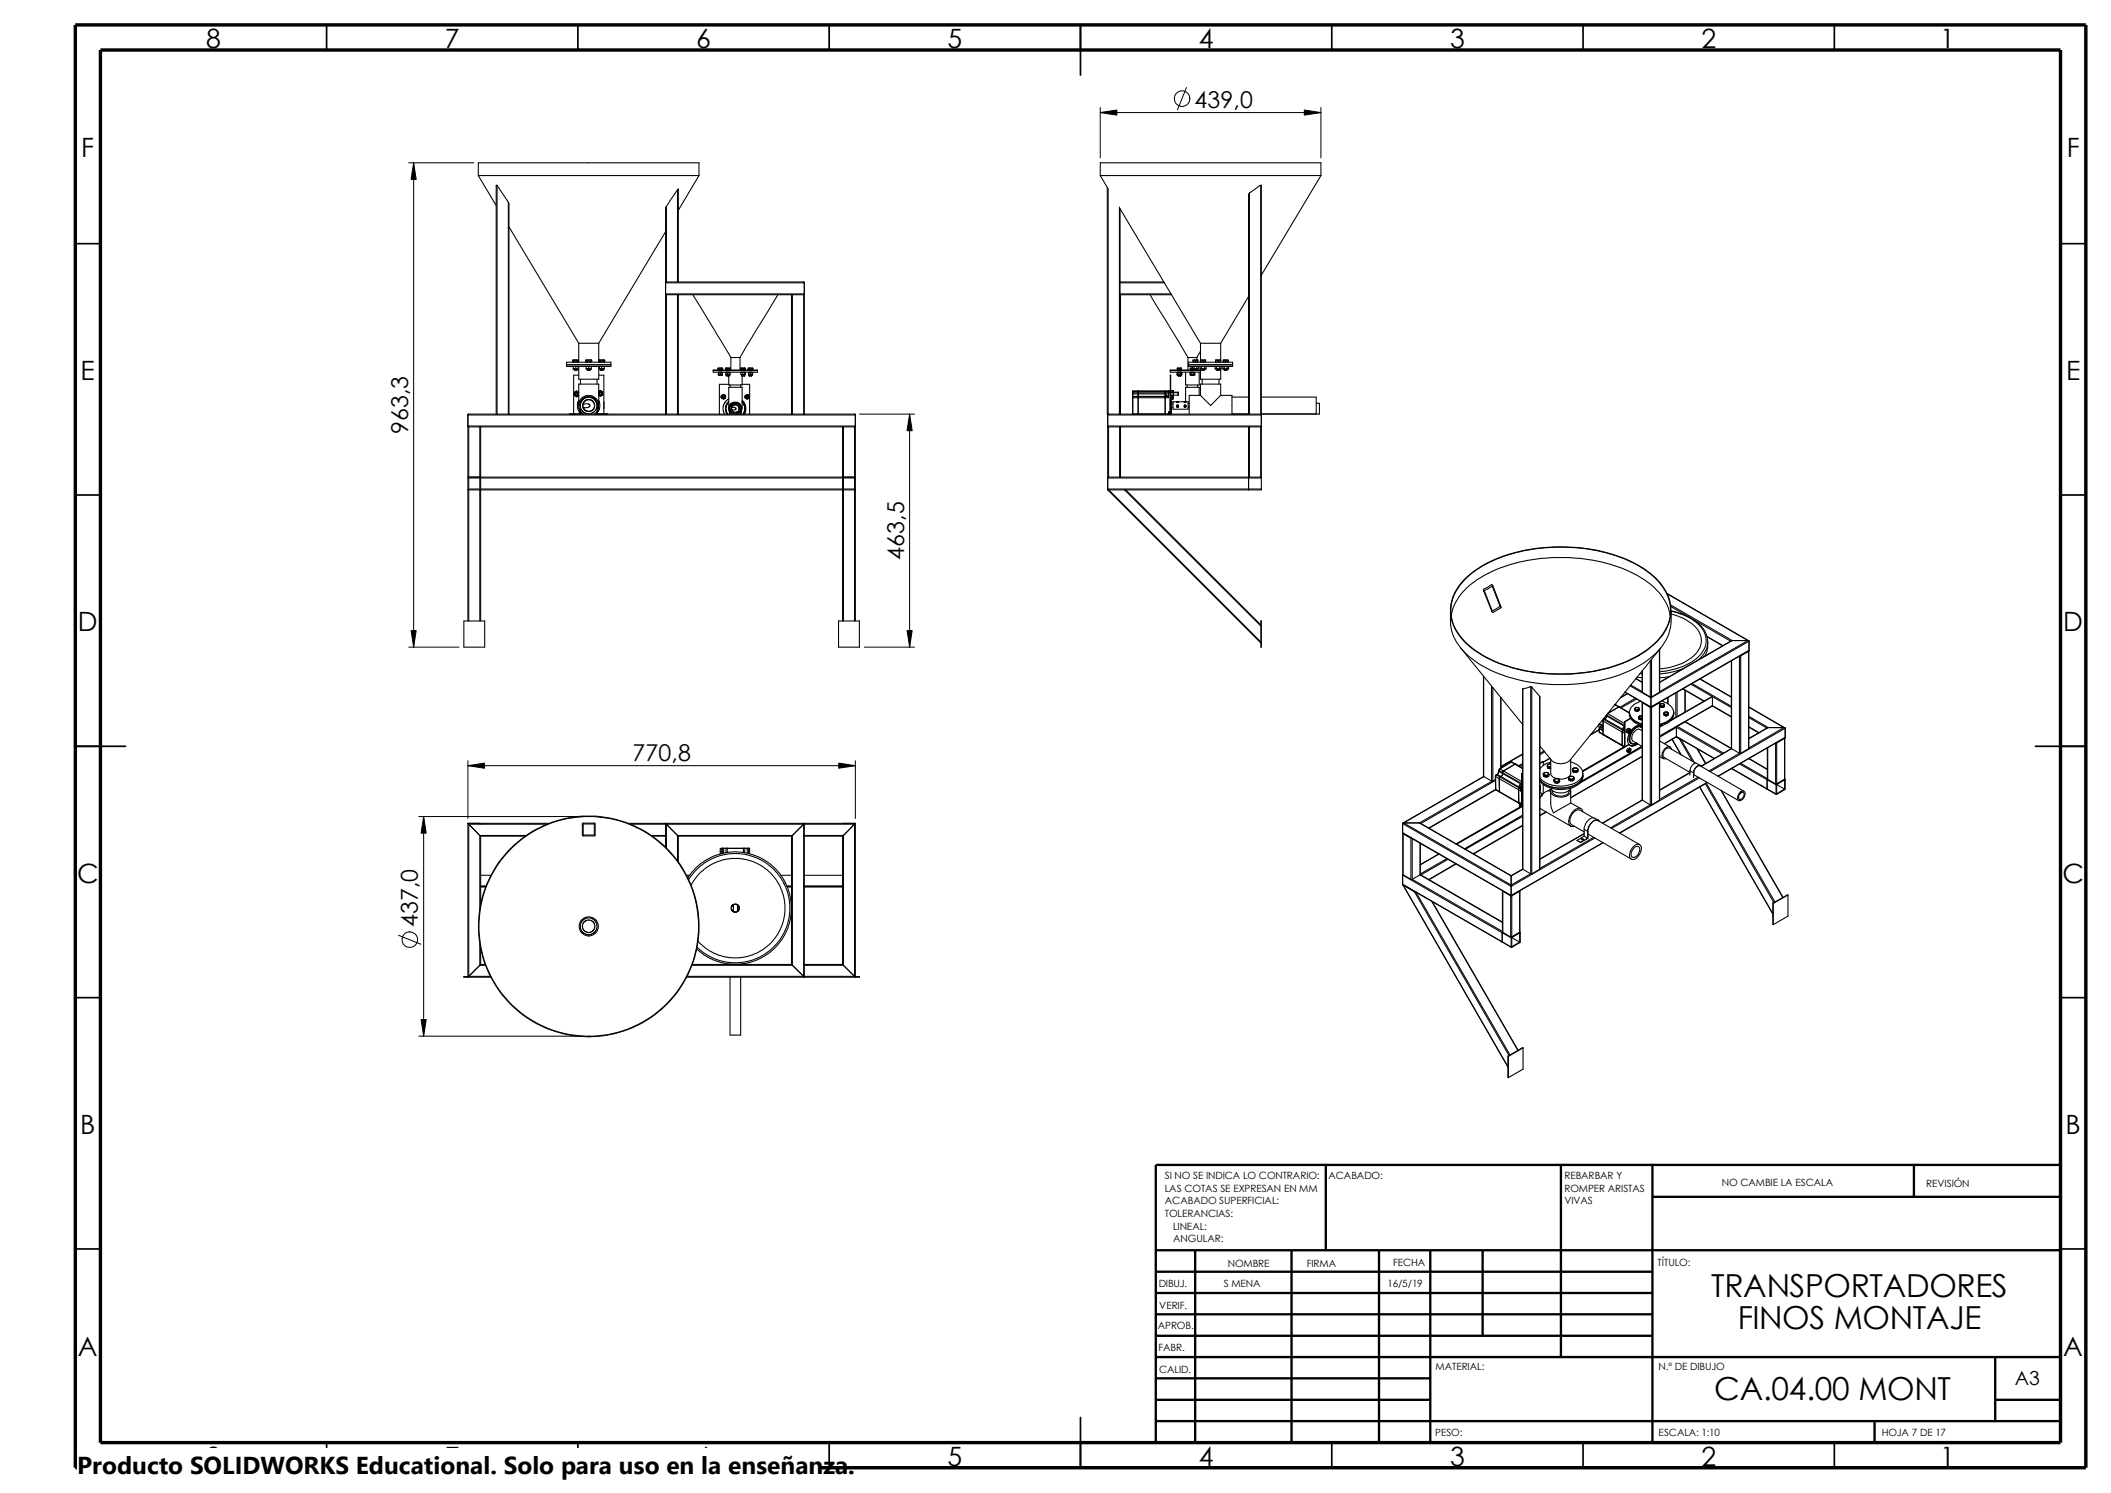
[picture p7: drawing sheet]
<svg xmlns="http://www.w3.org/2000/svg" width="420mm" height="297mm" viewBox="0 0 420 297" stroke-linecap="round" stroke-linejoin="round" font-family="sans-serif">
<defs><g id="words">
<g font-size="6.3">
<text x="340.4" y="258">TRANSPORTADORES</text>
<text x="345.7" y="264.4">FINOS MONTAJE</text>
<text x="341.1" y="278.5">CA.04.00 MONT</text>
</g>
<g font-size="5.3">
<text x="41" y="9.6">8</text>
<text x="88.5" y="9.6">7</text>
<text x="138.5" y="9.6">6</text>
<text x="188.5" y="9.6">5</text>
<text x="238.5" y="9.6">4</text>
<text x="288.5" y="9.6">3</text>
<text x="338.5" y="9.6">2</text>
<text x="386" y="9.6">1</text>
<text x="16.2" y="31.3">F</text>
<text x="411.2" y="31.3">F</text>
<text x="16" y="75.6">E</text>
<text x="411.1" y="75.6">E</text>
<text x="15.5" y="125.6">D</text>
<text x="410.5" y="125.6">D</text>
<text x="15.3" y="175.6">C</text>
<text x="410.3" y="175.6">C</text>
<text x="16" y="225.6">B</text>
<text x="411" y="225.6">B</text>
<text x="15.5" y="269.8">A</text>
<text x="410.5" y="269.8">A</text>
<text x="41" y="291.5">8</text>
<text x="88.5" y="291.5">7</text>
<text x="138.5" y="291.5">6</text>
<text x="188.5" y="291.5">5</text>
<text x="238.5" y="291.5">4</text>
<text x="288.5" y="291.5">3</text>
<text x="338.5" y="291.5">2</text>
<text x="386" y="291.5">1</text>
</g>
<text font-size="4.9" x="15.4" y="293.2">Producto SOLIDWORKS Educational. Solo para uso en la enseñanza.</text>
<g font-size="4.6">
<text x="237.7" y="21.4">439,0</text>
<text x="81.2" y="86.4" transform="rotate(-90 81.2 86.4)">963,3</text>
<text x="179.9" y="111.3" transform="rotate(-90 179.9 111.3)">463,5</text>
<text x="125.9" y="151.4">770,8</text>
<text x="83.1" y="184.4" transform="rotate(-90 83.1 184.4)">437,0</text>
</g>
<text font-size="3.9" x="400.9" y="275.5">A3</text>
<g font-size="2">
<text x="231.8" y="234.6">SI NO SE INDICA LO CONTRARIO:</text>
<text x="231.8" y="237.1">LAS COTAS SE EXPRESAN EN MM</text>
<text x="231.8" y="239.6">ACABADO SUPERFICIAL:</text>
<text x="264.3" y="234.6">ACABADO:</text>
<text x="311.3" y="237">ROMPER ARISTAS</text>
<text x="311.3" y="239.5">VIVAS</text>
<text x="311.3" y="234.5">REBARBAR Y</text>
<text x="342.6" y="236">NO CAMBIE LA ESCALA</text>
<text x="383.3" y="236.2">REVISIÓN</text>
<text x="231.8" y="242.1">TOLERANCIAS:</text>
<text x="233.4" y="244.6">LINEAL:</text>
<text x="233.4" y="247.1">ANGULAR:</text>
<text x="260" y="252">FIRMA</text>
<text x="277.2" y="251.9">FECHA</text>
<text x="329.8" y="251.9">TÍTULO:</text>
<text x="230.5" y="256.1">DIBUJ.</text>
<text x="243.5" y="256.1">S MENA</text>
<text x="244.3" y="252">NOMBRE</text>
<text x="276.1" y="255.9">16/5/19</text>
<text x="230.7" y="260.4">VERIF.</text>
<text x="230.4" y="264.5">APROB.</text>
<text x="230.5" y="268.8">FABR.</text>
<text x="230.6" y="273.2">CALID.</text>
<text x="285.6" y="272.5">MATERIAL:</text>
<text x="330" y="272.5">N.º DE DIBUJO</text>
<text x="285.6" y="285.6">PESO:</text>
<text x="330" y="285.6">ESCALA: 1:10</text>
<text x="374.4" y="285.6">HOJA 7 DE 17</text>
</g>
</g></defs>
<g fill="none" stroke="#000" stroke-width=".34">
<path d="M65 5v4.9M115 5v4.9M165 5v4.9M215 5v9.9M265 5v4.9M315 5v4.9M365 5v4.9M15 48.5h5M410 48.5h5M15 98.5h5M410 98.5h5M15 148.5h10"/>
<path d="M405 148.5h10M15 198.5h5M410 198.5h5M15 248.5h5M410 248.5h5M65 287v5M115 287v5M165 287v5M215 282v10M265 287v5M315 287v5M365 287v5"/>
</g>
<g fill="none" stroke="#000" stroke-width=".47">
<path d="M263.8 231.7v17M310.6 231.7v38.3M328.8 231.7v55.3M328.8 238.1h81.2M380.8 231.7v6.4M410 231.7h-180v55.3M230 248.7h180M230 257.2h98.8M230 253h98.8M237.8 248.7v38.3M257 248.7v38.3M274.4 248.7v38.3"/>
<path d="M284.6 248.7v38.3M295 248.7v17M230 265.7h98.8M230 261.5h98.8M230 278.5h54.6M230 274.2h54.6M230 270h180M397 278.5h13M397 270v12.7M230 282.7h180M373 282.7v4.3"/>
</g>
<path d="M15 5h400v287h-400zM20 9.9h390v277.1h-390z" fill="none" stroke="#000" stroke-width=".68" stroke-linecap="butt"/>
<g fill="none" stroke="#000" stroke-width=".21">
<path d="M95.2 34.9h43.9M95.2 34.9v-2.5h43.9v2.5M95.2 34.9l3.5 6M98.9 36.9h-.2v45.5M98.9 36.9h.1M98.9 36.9v45.5M98.9 36.9l2.2 3.3M134.8 37.8l.2-.2v18.5M134.8 37.8l-2.2 3.3M134.8 37.8v18.3M139.1 34.9l-4.1 6.9M218.9 34.9v-2.5h43.9v2.5"/>
<path d="M218.9 34.9h43.9M218.9 34.9l1.4 2.4M220.3 37.3v45.1h.2v-44.9M248.6 38.4l-.2 .4v43.6M248.6 38.4v44M250.8 36.9l-2.2 1.5M250.8 36.9h.2M250.8 36.9v45.5M251 36.9v45.5M251 36.9h.1M262.8 34.9l-11.8 19.8M101.1 40.2l.2 .3v41.9"/>
<path d="M101.1 40.2v42.2M101.3 45.1l13.8 23.2M132.4 58.5l.2 .1M132.4 56.3h27.6M132.4 58.5h27.6M132.4 56.3v2.2M132.4 46.1l-13.3 22.2M132.6 58.6h-.2v23.8M132.6 56.1l-.2 .2M132.6 41.1l-.2 .3v14.7h.2M132.6 58.6h2.2M132.6 56.1h2.2"/>
<path d="M132.6 41.1v15M132.6 58.6v23.8M134.8 58.6h.2M134.8 56.1h.2M134.8 58.6v23.8M135 56.1h24.9l.1 .2M135 58.6h22.5M135 58.6v23.8M137.9 58.6l7.5 12.5M154.8 58.6l-7.6 12.5M157.5 58.6h.1M157.5 58.6v23.8"/>
<path d="M157.6 58.6h2.3M157.6 58.6v23.8M159.9 58.6h.1v23.8M159.9 58.6v23.8M160 58.5l-.1 .1M160 56.3v2.2M222.7 41.2v41.2M222.8 58.6h.1M222.8 41.5l16 26.8M222.8 56.3h8.8M222.8 58.5h10.2M222.8 56.1h8.8"/>
<path d="M222.8 41.5v40.9M222.9 58.6h10.2M222.9 58.6v23.8M228.8 58.6l7.5 12.5M248.4 59l-5.5 9.3M112.7 72.6h8.8zM112.7 72.1h8.8v.8h-8.8zM114 71.7v.3h1.1v-.3M114 72.9h.6M114 73.4h.3M114 72.9h.1M114 72v.1"/>
<path d="M114 72.9v.5M114.1 71.6l.2 .1M114.1 71.6h.5M114.1 71.6l-.1 .1M114.2 78.4v.3l.3 .1M114.2 78.4l.3 .4M114.3 73.6h.6M114.3 71.7v.3M114.3 73.4v.2M114.3 73.4h.5M114.5 77.9a.24 .24 0 0 1 .2-.1 .24 .24 0 0 1 .3 .1M114.5 77.9h.5"/>
<path d="M114.5 78.8l.2 .2 .3-.2M114.5 78.8h.5M114.5 77.9l-.3 .2v.3M114.5 77.9l-.3 .5M114.6 72.9h.4M114.6 73.4h.2M114.6 73.4h-.3M114.6 71.6l-.3 .1M114.6 71.6l.2 .1M114.6 71.6h.4M114.6 72.9v.5M114.8 71.7v.3"/>
<path d="M114.9 73.4v.2M115 77.9l.1 .1zM115 71.6l.1 .1M115 71.6l-.2 .1M115 73.4h-.2M115 72.9h.1M115 71.6h.1M115 72v.1M115 72.9v.5M115.1 79.7l-.2 .6v.7l.5 1.1M115.1 78.7l-.1 .1M115.1 68.3h4"/>
<path d="M115.1 72.9v2.5h4v-2.5M115.1 74.6h-1v7.7M115.1 68.3v3.8M115.5 75.4v1M116.5 71.7v.3h1.2v-.3M116.6 72.9h.5M116.6 73.4h.3M116.6 72.9h.1M116.6 72v.1M116.6 72.9v.5M116.7 71.6l.1 .1M116.7 71.6h.4"/>
<path d="M116.7 71.6l-.2 .1M116.8 73.6h.6M116.8 71.7v.3M116.8 73.4v.2M116.9 73.4h.5M117.1 72.9h.5M117.1 73.4h-.2M117.1 73.4h.3M117.1 71.6h.5M117.1 71.6l.3 .1M117.1 71.6l-.3 .1M117.1 72.9v.5"/>
<path d="M117.4 71.7v.3M117.4 73.4v.2M117.6 71.6l.1 .1M117.6 71.6l-.2 .1M117.6 73.4h-.2M117.6 72.9h.1M117.6 72v.1M117.6 72.9v.5M117.8 79.7h.1M118.8 75.4v1M119.1 79.7l.2 .6v.7l-.4 1.1M119.1 78.2l.1-.2 .3-.1 .3 .4"/>
<path d="M119.1 77.9l.3-.2 .3 .2M119.2 78.7h.1M119.1 74.6h1v7.7M119.1 68.3v3.8M119.2 77.8l.5 .1M119.2 78.7a.24 .24 0 0 0 .2 .2 .24 .24 0 0 0 .3-.2M119.3 72.9h.4M119.3 73.4h.2M119.3 72.9h.1M119.3 71.6h.1M119.3 71.6l-.1 .4h1.1v-.3M119.3 72v.1"/>
<path d="M119.3 72.9v.5M119.3 71.6l.2 .1M119.3 71.6h.4M119.4 73.6h.6M119.4 73.4v.2M119.5 73.4h.5M119.5 71.7v.3M119.6 78.7h-.4M119.7 77.9l.2 .1v.3M119.7 77.8l.2 .5M119.7 78.3v.1a.29 .29 0 0 1-.3 .2 .29 .29 0 0 1-.3-.3M119.7 72.9h.5"/>
<path d="M119.7 73.4h-.2M119.7 73.4h.3M119.7 71.6l-.2 .1M119.7 71.6l.3 .1M119.7 71.6h.5M119.7 72.9v.5M119.9 78.3l-.2 .4M119.9 78.3v.3l-.2 .1M120 71.7v.3M120 73.4v.2M120.2 71.6l.1 .1M120.2 71.6l-.2 .1"/>
<path d="M120.2 73.4h-.2M120.2 72.9h.1M120.2 72v.1M120.2 72.9v.5M141.9 73.6h8.8v.4h-8.8zM141.9 73.7h8.8zM142.8 73.3v.2h1v-.2M142.9 74.5l.2 .1M142.9 73.5v.1M143 73.2v.1M143 73.2h.3M143 73.2l-.2 .1"/>
<path d="M143 73.2l-.1 .1M143 74h.1M143 74.1h.1M143 74h.6M143 74v.1M143 73.3v.2M143.1 74.6h.4M143.1 74.1l-.2 .1M143.1 74.1h.4M143.1 74.1h-.2v.5h.2M143.1 74.6h.1M143.1 74.1l.2 .1"/>
<path d="M143.3 73.2l.2 .1M143.3 73.2h.3M143.3 74.5l.2 .1M143.3 74.2v.3M143.3 73.2l-.3 .1M143.3 74.5l-.2 .1M143.5 74.1l-.2 .1M143.5 74.6h.2M143.5 74.1h.2M143.5 74.6h.1M143.5 73.3v.2M143.5 78.8v.3"/>
<path d="M143.6 79l.2 .3M143.6 79.2l.2 .1M143.6 79v.2M143.6 78.7v.3M143.6 78.7l-.2 .2 .2 .3M143.6 74h.1M143.6 74.1h.1M143.6 73.2l.2 .1M143.6 74v.1M143.6 73.2l-.1 .1M143.7 78.6l-.1 .4M143.7 73.5v.1"/>
<path d="M143.7 74.1v.5M143.8 79.2l.3 .1M143.8 78.6l.2-.1 .1 .1M143.8 79.3l.2 .1 .1-.1M143.8 73.3h.1M143.8 78.6l-.2 .1M144.1 78.6h-.3M144.1 78.6l.3 .4M144.1 78.6l.3 .1v.3M144.4 79l-.3 .3M144.4 79v.2l-.3 .1M144.4 73.3v.2h.9"/>
<path d="M144.4 74.5l.2 .1M144.4 73.5v.1M144.4 73.2l.2 .1M144.4 73.2h.4M144.4 73.2v.1M144.5 74h.1M144.5 74.1h.1M144.5 74h.6M144.5 74v.1M144.6 74.8h.5M144.6 73.3v.2M144.6 74.6v.2"/>
<path d="M144.6 74.1l-.2 .1M144.6 74.6h.4M144.6 74.1h.4M144.6 74.1h-.2v.5h.2M144.6 74.1l.2 .1M144.8 74.5l.2 .1M144.8 73.2l.2 .1M144.8 73.2h.4M144.8 74.5l-.2 .1M144.8 74.2v.3M144.8 73.2l-.2 .1M144.9 79.9l-.5 1.1v.6l.3 .8-.3-.7v-.8l.3-.6 .3-.3"/>
<path d="M144.9 79.9l-.3 .4-.2 .7v.8l.3 .6M145 74.1l-.2 .1M145 74.6h.2M145 74.1h.2M145 79.4l-.7 .6-.4 .8-.1 .7 .3 .9M145 74.8v1.8h2.7v-1.8M145 76.5h-1.9v5.9M145 73.3v.2M145.1 74.6v.2M145.1 74h.1M145.1 74.1h.1M145.1 74v.1"/>
<path d="M145.2 73.2l.1 .1M145.2 73.2h.1M145.2 73.2l-.2 .1M145.2 73.5v.1M145.2 74.1v.5M145.2 76.6v.4M145.3 73.3v.2M145.4 71.1h1.8M145.4 71.1v2.5M147.2 71.1v2.5M147.4 73.3v.2h.9M147.4 76.6v.4"/>
<path d="M147.4 74.5h.2M147.4 73.2h.1M147.4 73.5v.1M147.4 73.2v.1M147.4 73.2l.2 .1M147.4 73.2h.4M147.6 74.5h.4M147.6 74.8h.4M147.6 74.8h.5M147.6 73.3v.2M147.6 74.5v.3M147.7 80l.4 .6 .1 .7-.2-.8z"/>
<path d="M147.7 79.9l.4 .7 .1 .7M147.7 79.6l.4 .6 .3 .7v.8l-.3 .7M147.7 76.5h1.4v5.9M147.8 74.1h-.4v.4h.2M147.8 74.5h.2M147.8 74.1h.4M147.8 73.2l.2 .1M147.8 73.2h.4M147.8 74.5h-.2M147.8 74.1v.4M147.8 73.2l-.2 .1M148 74.5h.2z"/>
<path d="M148 74.8h.1M148 73.3v.2M148.1 74.6l.1-.1zM148.1 74.8h.1M148.1 74.8h-.1M148.1 74.5v.3M148.2 73.2l.1 .1M148.2 73.2h.1M148.2 73.2l-.2 .1M148.2 74v.1M148.2 73.5v.1M148.2 74v.6"/>
<path d="M148.3 79l.2 .3M148.3 79.2l.2 .1M148.3 79v.2M148.3 78.7v.3M148.3 78.7v.5M148.3 73.3h.1M148.3 73.3v.2M148.5 78.6l.2-.1 .2 .1M148.5 78.6h.4M148.5 79.3h.4M148.5 78.6l-.2 .4M148.5 79.3l.2 .1 .2-.1"/>
<path d="M148.5 78.6l-.2 .1M148.8 78.6l.3 .4M148.9 78.6l.2 .4M148.9 74.5l.2 .1M148.9 73.5v.1M149 73.2l.1 .1M149 73.2h.3M149 73.2l-.2 .1v.2h1v-.2M149 73.2l-.1 .1M149 74h.1M149 74.1h.1M149 74h.6"/>
<path d="M149 74v.1M149.1 79l-.3 .2M149.1 79l-.2 .3M149.1 74.8h.5M149.1 73.3v.2M149.1 74.6v.2M149.1 74.1l-.2 .1M149.1 74.6h.4M149.1 74.1h.4M149.1 74.1h-.2v.5h.2M149.1 74.1l.2 .1M149.3 74.5l.2 .1"/>
<path d="M149.3 73.2l.2 .1M149.3 73.2h.3M149.3 74.5l-.2 .1M149.3 74.2v.3M149.3 73.2l-.2 .1M149.5 74.1l-.2 .1M149.5 74.1l.2 .1M149.5 74.6h.2M149.5 74.1h.2M149.5 73.3v.2M149.6 74.6v.2M149.6 74h.1"/>
<path d="M149.6 74.1h.1M149.6 74v.1M149.6 73.2l.2 .1M149.6 73.2l-.1 .1M149.7 74.5l-.2 .1M149.7 74.5v.1M149.7 74.2v.3M149.7 74.1v.1M149.7 73.5v.1M149.7 74.1v.5M149.8 73.3h.1M225.3 78.9v.2"/>
<path d="M225.3 79.1h.1M225.3 78.4h.1M225.3 78.4v.5M225.3 78.1h.1M225.3 77.9v.2M225.3 78.1v.3M225.3 79.1v3.2M225.4 77.9h7.4M225.4 77.8l7.4 .1M225.4 78.9h-.1M225.4 78.9v.2M225.4 78.4v.5"/>
<path d="M225.4 77.9v.2M225.4 77.9h-.1M225.4 77.8l-.1 .1M225.4 78.4h6.5M225.4 78.1h6.5M225.4 77.8v.1M225.4 78.1v.3M225.4 79.1v3.3M225.4 79.1h7.1M226.4 77.8v4.6M231.8 77.8v4.6M232 77.9v.9"/>
<path d="M232 78.8h.4M232 77.9h.5M232.5 78.1h.1M232.4 77.9v.2M232.4 79l.1 .1M232.5 77.8h.1M232.4 78.1l.1 1M232.4 78.9h-7.1M232.5 77.9v.2M232.5 77.9h-.1M232.5 78.1h.3M232.8 77.9h.1"/>
<path d="M232.8 78.1h.1M232.8 77.9v.2M232.8 78.1v3.8M232.8 73.7h6zM232.9 78.9l.1 .1M232.9 77.9h.1M233 78.9v3.5M233 77.7l-.1 .2M233 78.7v.3M233 78.1v.6M233 78.7h.4M233 79h.4"/>
<path d="M233 77.7h.4M233 79v3.4M233 79.2h.3M233 79.4h.3M233.3 79.2l.1 .1M233.4 79l-.1 .2M233.4 79v.3M233.4 79.3l-.1 .1M233.4 80h-.4v.3h.4M233.4 77.7v.2M233.4 78.7v.1M233.4 79.9h3v1.5h-3z"/>
<path d="M233.4 79v.2M233.4 77.8v.1M233.4 77.9v.5M233.4 78.4v.3M233.4 77.9v-.1h-.4v.3M233.4 78.4v.4M233.4 78.8v.1M233.4 77.9h.1M233.4 78.6h1M233.4 78.1h1M233.4 78.9v.1M233.4 78.8v.2"/>
<path d="M234.1 79.9h.4zM234.1 80h.2M234.2 74.5l.1 .1M234.2 74.1h.1M234.2 73.3v.3M234.2 73.5h.9M234.3 74.6h.3M234.3 74.1l.1 .1M234.3 74.1h.3M234.3 74.1l-.1 .4M234.3 79.9v.1M234.3 74.1h.1"/>
<path d="M234.3 74h.1M234.3 74h.6M234.3 74v.1M234.4 78v.1M234.4 78.1v.3M234.4 78.4v.2M234.4 73.2l.2 .1M234.4 73.2h.4M234.4 73.2l-.2 .1M234.4 74.8h.4M234.4 74.8h.5M234.4 78l-1.4 .1"/>
<path d="M234.4 78.1h.1M234.4 74.2v.6M234.4 79.9l-.1 .1M234.4 78.6h.1M234.6 74.1l-.2 .1M234.6 74.1h.3M234.6 74.6h.3M234.6 74.1l.2 .1M234.6 73.3v.2M234.8 74.5l.1 .1M234.8 73.2l-.2 .1M234.8 73.2h.2"/>
<path d="M234.8 74.5l-.2 .1M234.8 74.2v.3M234.9 74.8h-.1M234.9 74.6v.2M234.9 74.8h.1M234.9 74h.1M234.9 74.1h.1M234.9 74.1l-.1 .1M234.9 74.6h.1M234.9 74v.1M234.9 74.1l.2 .1M235 74.6h.1"/>
<path d="M235 74.1h.1M235 74.1l.1 .1M235 73.2v.4M235.1 74.5l-.1 .1M235.1 74.5l-.2 .1M235.1 74.2v.3M235.6 79.9h.4M235.6 80h.4M235.6 79.9h.1M235.6 79.9l.1 .1M235.7 80h.1M235.7 79.9v.1"/>
<path d="M235.8 80h.1M235.8 79.9v.1M235.9 74v2.6h2.7v-2.6M236.2 76.6v.4M236.3 71.1h1.8M236.3 71.1v2.5M236.5 72.6h8.7zM236.5 72.1h8.7v.8h-8.7zM236.8 74.5l.1 .1M236.8 74.1h.1M236.8 73.3v.2h.8M236.9 73.5v.1"/>
<path d="M236.9 74.1l.1 .1M236.9 74.1h.3M236.9 74.6h.3M236.9 74.1l-.1 .1v.3M236.9 74h.1M236.9 74.1h.1M236.9 74h.6M236.9 74v.1M237 74.5l.2 .1M237 74.5l-.1 .1M237 74.2v.3M237 73.2l.2 .1"/>
<path d="M237 73.2l-.2 .1M237.1 74.6h.4M237.2 74.1l-.2 .1M237.2 74.6h.4M237.2 74.1h.4M237.2 73.3v.2M237.2 74.1l.2 .1M237.3 72.9h.3M237.3 73.4h.1M237.3 72.9v.5M237.4 72.9h-.1M237.4 71.7v.4"/>
<path d="M237.4 72h.9M237.4 73.4h.5M237.4 74.5l.2 .1M237.4 74.5l-.2 .1M237.4 74.2v.3M237.5 74h.1M237.5 74.1h.1M237.5 74v.1M237.6 74.1l-.2 .1M237.6 74.1h.1v.4M237.6 72.9h.5M237.6 73.6h.6"/>
<path d="M237.6 73.6h-4.8v.4h6M237.6 72.9v.7M237.6 74.1l.1 .1M237.6 71.6l.3 .1M237.6 71.6h.5M237.6 71.6l-.2 .1M237.7 74.5l-.1 .1M237.7 74.5h.1M237.9 73.4h.4M237.9 71.7v.3M238.1 73.4h-.2M238.1 72.9h.3"/>
<path d="M238.1 71.6l.2 .1M238.1 73.6h.7M238.1 71.1v.5M238.1 72.9v.5M238.1 73.4h.2M238.1 71.6l-.2 .1M238.2 73.4v.2M238.3 76.6v.4M238.3 72.9h.1M238.3 71.7v.4M238.4 73.4h-.1M238.4 72.9v.5"/>
<path d="M238.6 78.7v-1.7h-2.7v2.9M238.8 72.9h.3M238.8 73.4h.1M238.8 72.9v.5M238.8 69.8l-.7 1.3M238.8 71.6h.3zM238.8 78.7l2.1 2 2-2M238.8 78.7v-2.3h4.1v2.3M238.8 78.7h-2.2v3.7M238.8 68.3h4.1M238.8 73.4v2h4.1v-2M238.8 68.3v3.8"/>
<path d="M238.8 72h1.1M238.9 72.9h-.1M238.9 73.4h.5M239.1 72.9h.5M239.1 73.6h.5M239.1 72.9v.7M239.1 71.6l.3 .1M239.1 71.6h.5M239.2 75.4v1M239.4 73.4h.4M239.4 71.7v.3M239.6 71.6l.3 .1"/>
<path d="M239.6 71.6l-.2 .1M239.6 72.9h.3M239.6 72.9v.7M239.9 72.9h.1M239.9 71.7v.4M239.9 73.4h-.1M239.9 72.9v.5M241.8 72.9h.3M241.8 73.4h.1M241.8 72.9v.5M241.9 72.9h-.1M241.9 71.7v.4"/>
<path d="M241.9 72h1M241.9 73.4h.5M242.1 72.9h.6M242.1 73.6h.6M242.1 72.9v.7M242.1 71.6l.3 .1M242.1 71.6h.5M242.1 71.6l-.2 .1M242.4 73.4h.4M242.4 71.7v.3M242.5 75.4v1M242.6 71.6l.3 .1z"/>
<path d="M242.6 71.6l-.2 .1M242.7 72.9h.3M242.7 72.9v.7M242.8 73.4h.1M242.9 78.7h2.2v3.7M242.9 72.9h.1M242.9 68.3v3.8M243 73.4h-.2M243 73.4h-.1M243 72.9v.5M243.3 72.9h.3M243.3 73.4h.1"/>
<path d="M243.3 72.9v.5M243.4 72.9h-.1M243.4 71.7v.4M243.4 72h.9M243.4 73.4h.4M243.5 73.6h.6M243.5 73.4v.2M243.6 73.4h-.2M243.6 73.4h.2M243.6 72.9h.5M243.6 71.6l.2 .1M243.6 71.6h.5"/>
<path d="M243.6 71.6l-.2 .1M243.6 72.9v.5M243.8 73.4h.5M243.8 71.7v.3M244.1 71.6l.2 .1M244.1 71.6l-.3 .1M244.1 72.9h.3M244.1 72.9v.7M244.3 72.9h.1M244.3 71.7v.4M244.4 73.4h-.1M244.4 72.9v.5"/>
<path d="M245.1 79h3.3M251 79h10.9v3.3h-10.9M93.1 84.8l.2 .1M93.1 84.8h77.1M93.1 82.5h77.1M93.1 82.5v2.3M93.3 82.4l-.2 .1M93.3 84.9h-.2v10h.2M93.3 94.9l-.2 .1v2.4l.2 .1M93.3 97.5h-.2v26M93.3 82.4h5.4M93.3 84.9h2.2"/>
<path d="M93.3 94.9h2.2M93.3 95.1h2.2v2.2h-2.2zM93.3 97.5h2.2M93.3 84.9v10M93.3 97.5v26M95.5 84.9h.1M95.5 94.9h.1M95.5 94.9l.1 .2M95.5 97.5h.1M95.5 84.9v10M95.5 97.5v26M95.6 97.3l-.1 .2"/>
<path d="M95.6 84.9h72M95.6 94.9h72M95.6 95.1h72M95.6 97.3h72M95.6 97.5h72M95.6 84.9v10M95.6 95.1v2.2M95.6 97.5v26M98.7 82.4h.2M98.9 82.4h2.2M101.1 82.4h.2M101.3 82.4h31.1"/>
<path d="M113.4 82.4l2-.1 .1-2.3 .6-.8 .7-.2h1l.8 .8 .3 .9v1.6l2 .1M115.1 80.7l.3 1M115.4 82.1l.3 .3M115.4 81.7l.7 .7M116 80.4a1.28 1.28 0 0 1 1.3 .1v.3l-.2 .2-1 .1zM116 80.4a1.14 1.14 0 0 1 1.8-.7 1.14 1.14 0 0 1 .1 1.9 1.14 1.14 0 0 1-1.8-.5M116.1 81.1l.1 .3M116.2 82l.5 .3h.8l.4-.2 .6-.5 .2-.5v-.8l-.1-.5-.5-.5-.6-.3h-.7l-.6 .3-.5 .4-.2 .6v.7l.2 .6 .5 .5M116.5 81.7l.5 .2 .5-.1 .7-.6 .1-.9-.6-.7-.9-.1-.8 .6v.9l.5 .7M118.8 80.6l-.2-.8-.6-.6-.8-.2-.9 .2-.5 .4-.3 .5-.1 2.3M118.8 82.1l-.2 .3M118.8 81.7l-.6 .7"/>
<path d="M118.8 80.6v1.8M119.1 80.7v-4.3h-4v4.3l.2-.9 .7-.8 .7-.3h1l.7 .5 .6 .8 .1 1.1-.3 .5M120.2 80l-.1 1.2M132.4 82.4h.2M132.6 82.4h2.2M134.8 82.4h.2M135 82.4h22.5M145 81.3l.1-.6 .4-.5 .5-.2h.6l.5 .2 .4 .5 .1 .9-.2 .4M145 81.3l.2 .7M145 81.3v-4.3h2.7v4.3M145.1 81.2l.1-.5 .5-.4 .3-.2 .7 .1 .5 .4 .2 .4v1.4M145.2 81.3l-.1 1.1"/>
<path d="M145.2 82.1l.3 .3M145.2 81.3v1.1M145.6 81.1a.75 .75 0 0 1 1.2-.3 .75 .75 0 0 1-.1 1.2 .75 .75 0 0 1-1.1-.5M146.2 82h.1M146.3 81.2l.2 .1-.2 .2h-.7M146.3 81.1h-.7v.4M146.6 82h-.4M146.6 82h-.1M146.7 82h-.1M146.7 82h.1M147 80.9l.1 .5M147.1 81.4h.1"/>
<path d="M147.4 82.1l-.3 .3M147.4 81.3v1.1M148.2 81.3l-.3 1.1M148.2 81.3l-.3 1M148.3 81.3l-.4 1.1M157.5 82.4h.1M157.6 82.4h2.3M159.9 82.4h.1M160 82.4h10M167.6 84.9h.2M167.6 94.9h.2M167.6 97.3l.2 .2"/>
<path d="M167.6 97.5h.2M167.6 84.9v10M167.6 95.1v2.2M167.6 97.5v26M167.8 94.9l-.2 .2M167.8 84.9h2.2M167.8 94.9h2.2M167.8 95.1h2.2v2.2h-2.2zM167.8 97.5h2.2M167.8 84.9v10M167.8 97.5v26M170 82.4l.2 .1"/>
<path d="M170 84.9h.2v10h-.2M170 94.9l.2 .2v2.2l-.2 .2M170 97.5h.2v26M170 84.9v10M170 97.5v26M170.2 84.8l-.2 .1M170.2 82.5v2.3M220.4 84.8l.2 .1M220.4 97.3l.2 .2M220.4 82.5v2.3M220.4 95.1v2.2M220.4 84.8h30.6"/>
<path d="M220.4 82.5h30.6M220.4 95.1h30.6M220.4 97.3h30.6M220.6 84.9h-.2v10h.2M220.6 94.9l-.2 .2M220.6 84.9h2.2M220.6 94.9h2.2M220.6 84.9v10M220.6 97.5h-.2l30.5 30.4M220.6 97.5h3.1M220.6 97.5l30.3 30.2M222.8 84.9h.1"/>
<path d="M222.8 94.9h.1M222.8 84.9v10M222.9 84.9v10M222.9 84.9h25.5M222.9 94.9h25.5M223.7 97.5h.3M223.7 97.5l27.2 27M224 97.5l26.9 26.8M225.3 82.3h7.2M225.3 82.3v.1M232.5 82.3h.1M232.5 82h.3"/>
<path d="M232.6 82.1h-.1M232.6 82.1h.1M232.6 82.1v.3M232.7 82.3h.1M232.7 82.3v.1M232.7 82.1v.1M232.7 82.1h.1M232.7 82.4h.1M232.7 82.2v.1M232.8 81.9v.1M232.8 82v.4M232.8 81.9h.1"/>
<path d="M232.8 82h.1M232.8 81.9h-.3v.5M232.8 82.4v-7.8l.1 7.8M233 81.6h.1M233.4 81h-.4v1.4M234.1 81h.3M234.1 80.8l.1-.2 .2 .2M234.1 80h.3M234.1 80.6h.3M234.1 80.8l.1-.1 .2 .1M234.1 80.8l.1 .1M234.2 80.9h.1"/>
<path d="M234.2 80.9h.2M234.4 80.9h.1M234.4 80.8v.1M235.6 80h.3M235.6 80.6h.3M235.6 81h.3M235.6 80.8a.17 .17 0 0 1 .2-.2 .17 .17 0 0 1 .2 .2M235.6 80.8l.1-.1 .2 .1M235.6 80.8l.1 .1M235.7 80.9h.1M235.8 80.9h.1M235.9 80.8l-.1 .1"/>
<path d="M236.4 80.3h.2M236.4 81.1h.2M245.1 82.3h3.3M248.4 84.9h.2M248.4 94.9h.2M248.4 94.9v2.6M248.4 84.9v10M248.6 84.9h2.2M248.6 84.9v10M248.6 94.9h2.2M250.8 82.4h-30.3l-.1 .1M250.8 82.4l.2 .1"/>
<path d="M250.8 84.9h.2v10M250.8 94.9h.2M250.8 82.4h.2M250.8 84.9v10M251 84.8l-.2 .1M251 94.9v.2M251 97.3v.2h-27M251 82.5v2.3M251 95.1v2.2M261.9 80.2h.6v2.2h-11.5M291.4 115.4a24.8 24.8 0 0 1 14.3-6.3 33.7 33.7 0 0 1 20.3 3.4 12 12 0 0 1 6.3 7.7 9.1 9.1 0 0 1-4 8.6 28.8 28.8 0 0 1-17.4 5.3 30 30 0 0 1-17.6-4.9 10 10 0 0 1-4.6-8 8.8 8.8 0 0 1 2.7-5.8zM291.5 115.1a25.7 25.7 0 0 1 15.4-6.1 32.4 32.4 0 0 1 19.9 3.9 11.4 11.4 0 0 1 5.6 7.4 8.9 8.9 0 0 1-3.6 8.1 25.8 25.8 0 0 1-14.3 5.5 33.9 33.9 0 0 1-19.4-3.4 12.2 12.2 0 0 1-6.4-7.6 8.4 8.4 0 0 1 2.8-7.8z"/>
<path d="M295.1 117.3v.1M295.2 117.6l1.6 4M295.2 117.6v-.4l1.6-.9 1.8 4.3v.3M295.2 117.6h.1M295.3 117.5l1.6-.9 1.5 4-1.5 .9zM296.9 116.6v.1M331.7 118.1l16.2 9.4M331.7 118.2l16.1 9.2M92.3 123.5h4.1v5.2h-4.1zM166.8 123.5h4.2v5.2h-4.2zM250.9 123.5l.1 5.2zM288.6 121.5v2a9.6 9.6 0 0 0 4.5 7.7 29.6 29.6 0 0 0 17.5 5 30.4 30.4 0 0 0 16.9-4.6 10.3 10.3 0 0 0 5-8.1v-2"/>
<path d="M288.8 122.5a10.7 10.7 0 0 1 5.7-7.5 32.6 32.6 0 0 1 20.8-3.8 25.3 25.3 0 0 1 13.9 5.8 9.4 9.4 0 0 1 3.1 5.5M290.6 128.9l12.3 15.2M295.1 134.5l.1 20M295.2 134.6v19.9M296.8 121.6l.2 .2M296.8 136.5v18.9M296.8 121.6h.1M297 136.8v18.6M297 121.8h.1M298.6 120.9l-1.6 .9M298.6 138.7v14.1M298.6 120.9h.1"/>
<path d="M298.6 138.8v14M298.6 120.8h.1M303 137v35.9M304.5 136.6l.3 .1M304.5 136.6l-1.5 .4M304.5 136.6v.1M304.5 136.7h.3M304.5 136.7v37.1M304.8 136.7v37.1M304.8 136.7h.1M304.8 136.7l1.5 1.8M306.3 138.5l.1 .1"/>
<path d="M306.3 138.5v34.4M323.3 137.7l5.2 3M323.3 137.7l5.2 2.9M323.8 138l-1.3 .7M323.8 138l-1.4 .9M324.3 136.4l4.2 2.4M324.4 136.3l2.3 1.3M325.4 138.9l-3.1 1.8M325.5 135l1.2 .7-1.2-.7M325.6 139.1l-3.1 1.7M325.7 134.7l1 .1M326.3 134l.4 .1"/>
<path d="M326.4 139.5a2.39 2.39 0 0 0-2.1 2.7 3.2 3.2 0 0 0 2.4 1.8M326.6 133.6h.1M326.7 133.4l.1 4.3M326.8 139.8l-.1 19.3M326.8 133.4v4.3M326.8 139.8v19.4M326.8 139.8l1.5 .9M326.8 137.7l1.5 .9M328.3 138.6h.3M328.3 131.4v7.2M328.5 138.7v.1M328.5 138.8v1.8"/>
<path d="M328.6 131.1v7.5M330.2 139.8v19.4M330.2 129.2v8.5M330.2 139.8l-1.6 .9M330.2 137.7l-1.6 .9M330.4 128.9l-18.1 22.4a2.78 2.78 0 0 1-3.6 0l-2.3-2.9M330.6 139.4a2.79 2.79 0 0 1 2.4 2.5 3.2 3.2 0 0 1-2.8 2.2M330.8 140h-.3M330.8 140l.3 .2M331.8 138.8v1.2M331.9 138.7v1.3M332.1 134.6l-1.9 .2"/>
<path d="M332.4 120.4l12.2 7M332.4 120.6l11.9 7M332.5 121.5a10.6 10.6 0 0 1 6.7 4 4.3 4.3 0 0 1-1.3 5.7M332.5 121.6a9.5 9.5 0 0 1 6.5 4.1 4.3 4.3 0 0 1-1.6 5.4 14.2 14.2 0 0 1-7.2 2.5M332.5 122.2a8.5 8.5 0 0 1 5.7 3.7 3.9 3.9 0 0 1-1.6 4.9 12.4 12.4 0 0 1-6.4 2.3M333.4 137.8v4.9M333.7 137.7v4.9M334.8 133.1h-.1a18 18 0 0 1-4.5 1M334.8 137l4.2 2.5-4.1-2.5M335.2 137.3v4.3M335.3 137.3v4.3M336.4 136.1l8.1 4.7"/>
<path d="M336.6 136l7.9 4.5M338.2 135.1l6.3 3.6M338.2 135l6.3 3.6M339.8 127.7a5 5 0 0 1-.6 2.8M340.7 138.6l-8.3 4.8M340.7 138.6v1.8M340.7 138.6l-8.2 4.6M342.8 128.4l-3.2-1.7 3.1 1.8M344.5 131.4v17.5M344.6 127.4l-.1 .1M344.6 127.4l-14.4 8.3 14.3-8.2M344.6 127.4h3.2"/>
<path d="M346.1 130.5v19.4M346.3 130.5h-.1M346.3 130.5v19.4M347.8 127.4l.2 .2M347.8 127.4l-17.6 10.2M347.9 129.6l-1.6 .9M347.9 129.6v19.3M347.9 129.5v.1M347.9 129.5v19.4M347.9 129.5l-19.4 11.2M348 129.4l-.1 .1M348 127.6l-19.5 11.2"/>
<path d="M348 129.4l-19.5 11.2M348 127.6v1.8M295.2 154.5l-16.1 9.2M295.2 154.5l1.6 .9M295.2 154.5l-15.9 9.2M296.8 155.4h.2M296.8 155.4l-14.4 8.3M297.5 154.4l.1 .1M297.5 154.4l.1 2.6M297.6 157v.1M297.6 155.2l-14.9 8.6M297.6 154.5l.7 .4"/>
<path d="M297.6 154.5v2.6M297.6 155.1l-.6 .3M297.6 157.1h.1M297.6 157.1l-13.3 7.7M297.6 157l-13.3 7.7M297.6 157.1l.7 .4M297.6 157.1l.8 .5M297.7 154.1l-.2 .3M297.7 154.1h.1M297.7 154.1l-.1 .4M297.7 154.1l.7 .5M297.9 154.1h.1"/>
<path d="M297.9 154.1h-.2M297.9 154.1l.7 .4M298.2 153.4v.3l-.3 .4M298.2 153.4v.1M298.2 153.2h.1M298.2 153.2v.2M298.2 153.5l-.3 .6M298.2 153.5l.8 .4M298.2 153.2l.8 .5M298.2 153.2v.3M298.3 154.9l3.8 2.2M298.3 154.9v2.6"/>
<path d="M298.3 157.5l.1 .1M298.3 157.5l3.9 2.2M298.4 153l-.2 .2M298.4 153h.1M298.4 157.6l3.8 2.2M298.4 153l.7 .4M298.4 154.6l-.1 .3M298.4 154.6l3.9 2.2M298.6 154.5l3.7 2.1M298.6 154.5l-.2 .1M299 153.9l-.2 .4-.2 .2M299 153.7v.2"/>
<path d="M299 153.9l3.6 2.1M299 153.7l3.7 2.2M299.1 153.4l-.1 .3M299.1 153.4l3.6 2M300.7 151.6h.1M300.7 151.6l-2.3 1.4M300.7 151.6l.7 .4M300.8 151.6l.7 .4M301.5 151.9h.1M301.4 152h.1M301.4 152l1.5 .9M301.4 152l-2.3 1.4"/>
<path d="M301.5 151.9l.7 .5M301.5 152l1.4 .8-.7-.4M302.1 157.1l.1 2.6M302.1 157.1l.5 .3M302.2 159.7v.1M302.2 152.4h.1M302.2 159.7l.4 .2M302.2 159.8l.4 .2M302.3 156.6v.1M302.3 156.8l-.2 .3M302.3 156.8l.3 .1M302.3 156.7l.3 .1"/>
<path d="M302.3 156.7v.1M302.4 159.9l-.1 .4M302.5 159.9l-.2 .4M302.5 156.5h.1M302.5 156.5l.1 .9M302.6 156l-.4 .5M302.6 156.5l.1 .2M302.6 156.5v.9M302.6 159.9v.1M302.6 159.9v.6M302.7 159.7h.1M302.6 159.6l.1 .1"/>
<path d="M302.6 159.6v.7M302.7 156.3l-.2 .2M302.7 156.3h.1M302.7 159.9v.2M302.7 156a.53 .53 0 0 0-.4 .6M302.7 156.3l-.1 .2M302.7 153.9v6.5M302.7 153.9l.1 .1M302.8 154v6.4M302.9 156.7v.5M302.9 156.7v.1M302.9 150l-4.3 2.5"/>
<path d="M302.9 150.1l-4.3 2.4M302.9 151.9l-.8 .4M302.9 152.1l-.6 .3M302.9 153.9l-.1 .1M302.9 153.8l-.2 .1M302.9 156.7h.1M306.4 156.1l.1 .5-.1 .8M306.4 156.3v.8M306.4 158.8v-.1a2.09 2.09 0 0 1 2-1.3l.2 2.9 .5 1.4 3.4-2M306.4 155.1a5.8 5.8 0 0 0 5.9 1.4 2.98 2.98 0 0 0 2.6-2.2 2.69 2.69 0 0 1-2.3 2.2 5.9 5.9 0 0 1-6.2-1.4zM306.4 157.6l.6 .3M306.6 158.3v.1"/>
<path d="M306.7 158.2v.1M306.8 158.1l-.1 .2M306.8 158.2h-.1M307 151.5l-.6 .3M307 151.5v.8M307 153.9l.2 .6M307 156.1v1.8M307 153.9l.1 .1M307.1 154l.4 .2M307.1 154l.1 .5M307.2 149.4l-.8 .5M307.2 154.5l.6 .1"/>
<path d="M307.3 153.8l-.2 .2M307.3 154.5l.5 .1M307.3 153.8l-.3 .1M307.3 149.6l-.9 .6M307.5 154.2l.3 .1M307.5 154.2l-.4 .1 .1 .1M307.8 153.7l.3 .2M307.8 153.7l-.5 .1M307.8 154.3v.3M307.8 152.2l.2 .6M307.8 152.2l.1 .2M307.9 152.4l.4 .2"/>
<path d="M307.9 152.4l.1 .1M307.9 152.6l.1 .1M308 154.1l-.5 .1M308 154.1l-.2 .2M308 152.8l.5 .1M308 152.5v.3M308 152.5l.3 .1M308.1 152.1l-.2 .3M308.1 152.1l.4-.1zM308.1 152.8l.4 .1M308.1 152.1l-.3 .1M308.1 153.9l-.1 .2"/>
<path d="M308.1 154.4l-.3 .2M308.1 153.9l.1 .2M308.2 154.1h-.2M308.2 154.1v.2l-.4 .3M308.3 152.6h.2M308.4 150.8l-1.4 .8M308.5 151.6a4.1 4.1 0 0 0-2.1 1.4M308.5 151v2.8a1.36 1.36 0 0 0 1.2 1.1M308.5 156.8a2.66 2.66 0 0 0 3.8 .4l.2-.4M308.6 157.1l-.4 .2M308.6 157l-.6 .3M308.9 157.2a1.33 1.33 0 0 0 1.7 1.2 1.25 1.25 0 0 0 1.6-1.2"/>
<path d="M309.2 155.1l.1 .6M309.2 155.1v.1M309.2 155.2l.4 .2M309.2 155.2l.1 .2M309.3 155.5v.2M309.3 155.7l.6 .1M309.3 155.4v.3M309.3 155.4h.3M309.4 155l-.2 .2M309.4 155.7l.5 .1M309.4 155l-.2 .1M309.6 155.4l.3 .1"/>
<path d="M309.9 154.9l.3 .2M309.9 154.9l-.5 .1M309.9 155.5v.3M309.9 154.9l.2 .1M310.1 155.4h-.5M310.1 155.4l-.2 .1M310.1 155l.1 .1M310.2 155.1l-.1 .3M310.2 155.6l-.3 .2M310.2 155.1l.1 .2M310.3 155.3l-.2 .1M310.3 155.3v.2l-.4 .3"/>
<path d="M312.1 154.7l.1 .4M312.1 154.7l.1 .1M312.2 154.8l.3 .2M312.2 154.8v.2M312.2 155.1v.1M312.2 155.2l.6 .1M312.2 155v.2M312.2 155h.3M312.3 154.5l-.1 .3M312.3 155.3h.5M312.3 154.5l-.2 .2M312.4 157a.9 .9 0 0 1-.7 1.4 2.7 2.7 0 0 1-3.2-.8l.2-.6-.6 .3"/>
<path d="M312.5 155l.3 .1M312.5 151.6a2.81 2.81 0 0 1 2.4 2.4 3.5 3.5 0 0 1-3.3 2.3 5.8 5.8 0 0 1-5.2-1.6M312.5 151v2.8a1.61 1.61 0 0 1-1.9 1.2h-.5M312.5 159.7l2 1.2M312.5 157.4v2.3M312.7 156.7l-.2 .1M312.8 154.4l.3 .2M312.8 154.4l-.5 .1M312.8 155.1v.2M312.8 153l.2 .6M312.8 153l.1 .1M312.9 153.1l.4 .2"/>
<path d="M312.9 153.1l.1 .2M313 153.4v.1M313 154.9l-.5 .1M313 154.9l-.2 .2M313 153.6l.6 .1M313 153.3v.3M313 153.3h.3M313.1 152.8l-.2 .3M313.1 153.6l.5 .1M313.1 152.8l-.3 .2M313.1 155.2l-.3 .1M313.1 154.6l-.1 .3"/>
<path d="M313.1 154.6l.1 .3M313.2 154.9h-.2M313.2 154.9v.2l-.4 .2M313.3 153.3l.3 .1M313.6 152.8l.3 .2M313.6 152.8h-.5M313.6 153.4v.3M313.8 153.2l-.5 .1M313.8 153.2l-.2 .2M313.9 153l-.1 .2M313.9 153.5l-.3 .2M313.9 153l.1 .2"/>
<path d="M314 153.2h-.2M314 153.2v.2l-.4 .3M314.9 153.8a2.5 2.5 0 0 1-1.9 2.8 6.3 6.3 0 0 1-6.4-.9l-.2-.3M318.2 145.6l.1 .2M318.2 145.6h.1M318.2 145.2l-1.8 1M318.2 144v.1h.1M318.2 144.8v.8M318.2 145.1l-1.7 1M318.2 144v.1M318.2 145.6l.7 .4M318.3 145.8l.7 .4"/>
<path d="M318.3 144.5a.21 .21 0 0 1 .3 .1 .21 .21 0 0 1-.1 .3zM318.5 144.1a.34 .34 0 0 0-.4 .1 .34 .34 0 0 0 0 .5l.7 .6M318.5 144.1l.3 .2M318.6 144.1h-.1M318.7 143.3l.2 .1M318.8 144.3v1M318.9 146l.1 .2M318.9 143.4l3.8 2.2M318.9 146l3.8 2.3M318.9 143.4v2.6M318.9 144.2l-.1 .1M318.9 145.2l-.1 .1"/>
<path d="M319 146.2l3.8 2.2M319 146.1l.7 .5M319 143l.1 .1M319.1 142.9l.2 .1M319.1 143.1l-.2 .3M319.1 143.1l3.9 2.2M319.3 143l3.6 2.1M319.3 143l-.2 .1M319.5 142.4h.1M319.6 142.4l-.1 .5-.2 .1M319.6 142.4l3.6 2.1M319.6 142.2l3.6 2.1"/>
<path d="M319.6 142.2h.1M319.6 142.2v.2M319.7 146.6h.1M319.7 146.6l3.3 1.9-.1 .3M319.8 141.9l3.4 2M321.4 140.2h.1M321.4 140.2l-.2 .1M321.4 140.2l.7 .4M321.5 140.2l.7 .4M322.1 140.6h.1M322.1 140.6l2.1 1.3M322.1 140.6l-2.2 1.3"/>
<path d="M322.2 140.6l2 1.2M322.7 145.6l.5 .2M322.7 148.3l.5 .2M322.7 148.3l.1 .1M322.7 145.6v2.7M322.8 148.4l.4 .2M322.9 145.1l.3 .3M323 145.3l-.3 .3M323 145.3l.2 .2M323 145.3h.1M323.2 145v.1M323.2 144.5l-.3 .6"/>
<path d="M323.2 144.6l-.3 .5M323.2 143.6v5M323.2 145.1h.1M323.2 143.6h.1M323.3 143.6v4.9M323.6 145.6h.1M323.6 145.3v.4l.3 .1M323.6 145.3l.3 .1M323.6 145.2v.1M323.6 149.3l.2 .1M323.7 145.2l-.1 .4M323.7 149.1v.4"/>
<path d="M323.8 149.6l.1 .1M323.8 148.9l.2 .1M323.8 149.4l.1 .2M323.9 144.9l-.3 .4M323.9 145.4v.2M323.9 144.9l.6 .2M323.9 145.8h.2M323.9 144.9l.3 .2M323.9 149.2l-.1 .2M323.9 149.6h.2M323.9 149.2v.4M323.9 149.6v.1"/>
<path d="M323.9 145.6l.2 .2M323.9 145.6v.2M324 149l-.1 .2M324.1 145.3l-.2 .3M324.1 145.4l.3-.1a.23 .23 0 0 1-.1 .3 .23 .23 0 0 1-.3 0zM324.1 148.1l-9.3 5.3 8.2-4.7M324.1 145.3l-.2 .1M324.1 145.8h.1M324.1 148.1h.1M324.1 145.4l.3-.1-.2 .4-.1-.1zM324.1 149.3l.3-.1-.2 .3-.1-.1zM324.1 141.7h.1"/>
<path d="M324.1 148.8l.3 .1M324.1 149.6l-.2 .1M324.1 148.1l-9.2 5.4M324.2 145.1l-.1 .2M324.2 145.8a2.16 2.16 0 0 0-.1 2.3M324.2 141.8a2.95 2.95 0 0 0 2.5 2.3 2.99 2.99 0 0 1-2.5-2.3zM324.2 141.7a2.34 2.34 0 0 0 1.9 2.4l.6 .3M324.2 145.7h.1M324.2 141.7h-.1M324.2 145.1h.2M324.2 149l-.3 .2M324.2 149h.2"/>
<path d="M324.2 149h-.2M324.3 148.3a1.46 1.46 0 0 0 1.5-.4 1.34 1.34 0 0 1-1.5 .4zM324.4 149.3l-.1-.2a.25 .25 0 0 0-.3 .2 .25 .25 0 0 0 .1 .3l.1-.1M324.4 149.1a.26 .26 0 0 0-.3 .1 .26 .26 0 0 0 0 .3M324.4 148.9v.1M324.4 145.1l-.3 .2M324.4 145.1l.1 .2M324.4 145.7l-.3 .1M324.4 145.1h.1M324.4 145.7l-.2 .1M324.4 145.4h.1M324.4 148.9l-.2 .1"/>
<path d="M324.4 149.4l-.3 .2M324.4 142.9l-1.2 .7M324.4 149v.4M324.4 142.9l-1.1 .7M324.5 145.3l-.1 .4M324.5 145.1v.2M325.2 140.9l.1 .5M325.2 140.9l.1 .1M325.3 141l.3 .2M325.3 141v.2M325.3 141.2h.3M325.3 141.3v.1"/>
<path d="M325.3 141.4h.3M325.3 141.2v.2M325.4 141.4l.2 .1M325.4 140.8l-.1 .2M325.4 140.8l-.2 .1M325.6 141.2l.2 .1M325.6 141.4l.2 .1M325.7 147.9a1.29 1.29 0 0 1-1.4 .4M325.8 140.8h-.4M325.8 140.8l.3 .1M325.8 141.3v.2M325.8 148a1.25 1.25 0 0 1-1.7 .1"/>
<path d="M326 141.1l-.4 .1M326 141.1l-.2 .2M326 142.6l.1 .5M326 142.6l.1 .1M326.1 142.9v.1M326.1 141.4l-.5 .1M326.1 142.7l.2 .2M326.1 142.7v.1M326.1 140.9l-.1 .2M326.1 140.9v.2M326.1 142.8l.2 .1M326.1 143.1h.6"/>
<path d="M326.1 141.1h-.1M326.1 143.1l.5 .1M326.1 141.1v.2l-.3 .2M326.1 142.8v.3M326.2 142.5l-.1 .2M326.2 142.5l-.2 .1M326.3 142.9l.4-.1-.1 .1M326.3 142.9h.3M326.4 144.6l.3 .3-.2-.3M326.4 144.6a1.99 1.99 0 0 0-2 1.6 1.25 1.25 0 0 0 .4 1.8l.8-.2-.5 .2-.5-.1M326.4 144.6a1.98 1.98 0 0 0-2.1 1.7 1.16 1.16 0 0 0 .4 1.7M326.4 144.6h.1"/>
<path d="M326.5 144.6a1.69 1.69 0 0 0-2 1.3 1.66 1.66 0 0 0 .1 2M326.5 144.4l.2 .2M326.6 142.9v.3M326.6 144.7a.92 .92 0 0 0-1.4 .1 2.52 2.52 0 0 0-.9 2.9l.3 .2M326.6 142.4l-.4 .1M326.6 142.4l.1 .1M326.7 148.5l-12.1 6.9M326.7 159.1l.1 .1M326.7 145.4l-.4-.3a1.51 1.51 0 0 0-1.6 1.7l.2 .6 1.8 1.1M326.7 144.5a1.43 1.43 0 0 0-2 .7l-.2 .2M326.7 159.1l-7.9 4.6M326.7 150.5l-14.2 8.2"/>
<path d="M326.7 148.5l-12.1 7M326.7 148.6l-12.4 7.2M326.8 159.2l-7.9 4.5M326.8 159.2l1.5 .9M326.8 143.1l-.2 .1M328.3 140.7h.3M328.3 140.7v19.4M328.5 140.6v.1M328.6 140.7v19.4M330.2 159.2l-1.6 .9M330.2 144.1a3.1 3.1 0 0 0 2.8-2.2v-.1a3 3 0 0 1-2.8 2.3zM330.2 147.4l2.1 1.2"/>
<path d="M330.2 150.5l.7 .4M330.3 140.1l.1 .5M330.3 140.1v.2M330.3 140.3l.3 .1M330.3 140.3l.1 .1M330.3 140.5l.1 .1M330.4 140.4h.2M330.4 144.4l-.2 .1M330.4 140.6l.4 .1M330.4 140.4v.2M330.5 140l-.2 .3M330.5 140l-.2 .1"/>
<path d="M330.5 144.4l-.3 .2M330.6 140.4l.2 .1M330.8 140.5v.2M330.9 144.2l-.7 .5M331 140.4h-.4M331 140.4l-.2 .1M331 141.8l.1 .4M331 141.8l.1 .1M331.1 141.9l.3 .2M331.1 141.9v.2M331.1 142.2v.1M331.1 140.5l-.3 .2-.4-.1"/>
<path d="M331.1 142.2h.1M331.1 142.1h.3M331.1 140.2l-.1 .2M331.1 142.3l.3 .1M331.1 142.1v.2M331.1 140.2l.1 .1M331.2 142.3l.2 .1M331.2 140.3l-.2 .1M331.2 140.3v.2l-.4 .2M331.2 141.7l-.1 .2M331.2 141.7l-.2 .1M331.4 142.1l.2 .1"/>
<path d="M331.4 142.4h.2M331.6 142.2v.2M331.6 141.6l-.4 .1M331.6 141.6l.3 .2M331.8 142l-.4 .1M331.8 142l-.2 .2M331.9 141.8l-.1 .2M331.9 142.2l-.5 .2M331.9 141.8v.2M331.9 142h-.1M331.9 142v.2l-.3 .2M332.5 149.1a.68 .68 0 0 0-.6-.6 .68 .68 0 0 0-.7 .5 1.37 1.37 0 0 0-.2 1.9h.5"/>
<path d="M332.7 147.1l1.7 3.1M332.7 147.1l1.8 3.1M333 141.7a2.46 2.46 0 0 1-2.1 2.5l-.7 .2M333.5 146.6l.6 .4M333.5 144.6v.1M333.5 146.5v.1M333.5 146.5l-2.4 1.4M333.5 146.6l-2.3 1.4M333.5 146.6l7.5 4.3M333.5 144.7l-3.3 1.9M333.5 144.7l9.1 5.2M333.5 146.5l7.6 4.4"/>
<path d="M333.5 144.7v1.8M333.7 144.5h-.1M333.7 144.5h.1M333.7 144.5l9.2 5.3M334.1 147h.2M334.1 147l2.6 4.5M334.4 147.1l2.7 4.6M335.2 143.6l9.3 5.3M335.2 143.6l9.3 5.3-6 3.5M335.2 143.6h.1M335.2 143.6l-1.5 .9M336.2 153.8l-6 3.4"/>
<path d="M336.2 153.7l-6 3.4M336.2 153.3l.7 .5M336.2 153.3v.9M336.9 153.8v.8M337 154.6v-.9a1.3 1.3 0 0 1 1.3-1.3l8.7 5M337 154.1l8.9 5.2M337.4 151.8l-5.3-3a1.25 1.25 0 0 0-1.1 1.9l5.2 2.9M337.6 148.9l1.7 3M337.7 149l1.7 2.8M337.9 154.6l-7.7 4.4M338.1 154.7l-17.5 10.1M338.2 156.5l14.5 25.3"/>
<path d="M338.3 152.3l-.7-.4a1.34 1.34 0 0 0-1.4 1.4M338.5 152.5a.66 .66 0 0 0-.6-.3 .66 .66 0 0 0-.5 .5l-.5 1.1M339.3 155.9l13.6 23.7M339.5 155.8l13.6 23.7M339.7 155.6l-17.5 10.1M339.7 155.7l-17.4 10M340.7 140.4l-10.5 6.1M340.7 140.4l3.8 2.2-3.8-2.2M340.7 140.4l-10.5 6M342.4 157.2l12.3 21.4M342.5 157.3l12.3 21.2M344.5 148.9h.1"/>
<path d="M344.5 152.9l7.1 4.1M344.5 148.9l-6 3.5M344.5 148.9l1.6 1M344.6 152.9l7 4M346.1 149.9h.2M346.1 149.9l-6.1 3.5M346.1 152l7.3 4.1M346.2 157.6a.57 .57 0 0 1 .9-.1 .57 .57 0 0 1 0 .8 1.19 1.19 0 0 1-1.2 1 1.14 1.14 0 0 1 .3-1.7zM346.2 157.8a.46 .46 0 0 1 .7-.1 .46 .46 0 0 1 0 .8 .57 .57 0 0 1-.4 .5 .57 .57 0 0 1-.6-.2v-.4zM346.3 151.8l5.3 3.1M347.9 148.9l-1.6 1M347.9 140.6l7.2 4.2"/>
<path d="M347.9 144.7l2 1.1M347.9 140.7l7 4M347.9 142.5l3.9 2.2M347.9 142.7l3.6 2.1M347.9 144.6l2.1 1.2M347.9 150.9l3.7 2.2M348 150.9l3.6 2.1M351.6 156.9v.1M351.6 156.9l1.8 1M351.6 148.8l.1 6.2M351.6 154.9v2M351.6 157l1.8 1"/>
<path d="M351.7 148.8v6.2M351.7 155l1.6 1M351.8 144.7l-3.9 2.2M351.8 144.7l-3.9 2.3M351.8 144.7h3.1M353.3 156h.2M353.3 147.8v8.2M353.3 147.8h.2M353.4 156.1v1.8M353.5 156l-.1 .1M353.5 147.8v8.2M353.5 156.1v1.8l1.5-.9"/>
<path d="M353.5 156.1l1.5-.9v1.8M353.5 156.1l1.5 .9M354.9 144.7l.3 .2M354.9 144.7l-7 4.1M355 155l.2 .1-.1 2-1.6 .9-.1-.1M355 146.9l-1.5 .9M355 146.9v8.1M355 155l-1.5 1M355.1 146.8l-.1 .1M355.1 146.8l-.1 8.2M355.1 146.8l-13.3 7.6M355.1 155h.1"/>
<path d="M355.2 146.7l-.1 .1M355.2 144.9l-15 8.6M355.2 146.7l-13.4 7.7M355.2 144.9v1.8M93.1 163.8l.2 .2M93.1 163.8h16.1M93.1 163.8v30.6M93.3 164h15.5M93.3 164l2.2 2.2M93.3 164v30.2M95.5 166.2l.1 .1M95.5 163.8l.1 .2"/>
<path d="M95.5 166.2h9.2M95.5 166.2v14.5M95.6 176.2h1.1M95.6 166.3h8.9M95.6 166.3v13.6M95.6 176.4h1.1M95.6 176.4h1M95.6 174.1h2.1M115.9 163.8l2.4-.1 .1 2.5-2.4 .1zM116 163.9h2.2v2.2h-2.2zM125.1 163.8h45.1M125.4 164h7"/>
<path d="M129.6 166.2h2.8M129.8 166.3h2.6M132.6 164l-.2-.2v4.7M132.6 164v4.7M132.6 164h27.3M132.6 164l2.2 2.2M134.8 166.2l.2 .1M134.8 166.2v5M134.8 166.2h22.8M135 166.3v5.1M135 166.3h22.5M136.6 174.1h.6"/>
<path d="M136.9 174.7l.8-1.3 .9-.9 2.4-1.7 2.7-1 1.5-.3h1.5l2.9 .5 1.4 .5 1.6 .9 2.3 2 1.4 2.2M137 175l.4-.6 1.5-1.7 2-1.5 1.6-.7 1.5-.5 1.6-.2h1.5l1.8 .3 1.6 .5 2 1.1 2.2 2 1.3 2.1M137.5 176.1l.5-.8 1.1-1.5 1.4-1.2 1.1-.7 2.5-.9 1.4-.2h2l1.9 .4 1.2 .5 1.1 .6 1.4 1.2 1.2 1.3 .7 1.2 .6 1.3 .5 1.9v2.9l-.4 1.7-.7 1.5-1.1 1.7-.9 1-1.2 .9-1.3 .7-1.7 .6-1.8 .3h-1.5l-1.4-.2-1.6-.5-1.2-.6-1.4-.9-1-1.1M143.3 169.4h.2M143.3 169.4v.4h.2M143.5 168.8h.3M143.5 168.8h-.2v.6M143.5 168.8v1M143.8 168.7v.1M143.8 168.7l-.3 .1M143.8 168.8v1M143.8 168.8h.2"/>
<path d="M143.8 168.7h.2M144 168.8h.4M144 168.7v.1M144 168.7h.5M144 168.8v.9M144.4 168.8h.3M144.4 168.8v.8M144.5 168.7l-.1 .1M144.5 168.7h.2M144.7 168.7v.1M144.7 168.8v.8M144.7 168.8h3.2"/>
<path d="M144.7 168.7h3.2M147.9 168.7v.1M147.9 168.8h.3M147.9 168.7h.2M147.9 168.8v.8M148.1 168.7l.1 .1M148.1 168.7h.6M148.2 168.8h.5M148.2 168.8v.8M148.7 168.7v.1M148.7 168.8v.9M148.7 168.8h.2"/>
<path d="M148.7 168.7h.2M148.9 168.7v.1M148.9 168.7l.2 .1M148.9 168.8h.2M148.9 168.8v1M149.1 168.8v1M155.4 174.1h2.1M156 175.8l.7 1.6 .4 1.7v2.3l-.2 1.7-.5 1.5-.7 1.6-1.1 1.5-1.4 1.4-1.9 1.2-1.8 .8-1.7 .3-2.2 .1-1.8-.2-1.9-.7-1.8-1-1.4-1.2M156.3 175.6l.8 2.2 .3 1.7v2l-.2 1.5-.5 1.7-.6 1.4-1.5 2.1-1.4 1.3-2 1.2-2.1 .8-2 .3h-1.6l-2.1-.3-1.7-.6-1.9-1.1-1.2-1M156.6 176.2h.9M156.6 176.4h.9M156.7 176.4h.8"/>
<path d="M157.5 166.3v25.6M157.6 166.2l-.1 .1M157.6 166.2v25.8M159.9 164l-2.3 2.2M159.9 164v30.2M160 163.8l-.1 .2M160 163.8v30.6l-.1-.2M160 164h10M160 166.2h7.8M160 176.2h7.6M160 166.3h7.6M160 176.4h7.6"/>
<path d="M160 174.1h7.6M167.6 166.3v25.6M167.8 166.2l-.2 .1M167.8 166.2v25.8M170 164v30.2M170 164l-2.2 2.2M170.2 163.8l-.2 .2M170.2 163.8v30.6M279.1 165.7v.1M279.1 175.9l19.8 11.5M279.1 175.9l.1 .2M279.1 163.8v1.9"/>
<path d="M279.1 174.1v1.8M279.1 163.8l21.6 12.5M279.1 165.7l21.6 12.4M279.1 174.1l19.8 11.4M279.1 165.8v.1M279.1 165.8v8.2M279.1 165.8l21.6 12.4M279.1 174v.1M279.1 176.1l20.9 36.2-20.8-36.2M279.1 165.9l1.6 .9M279.1 174l1.6 .9M279.1 165.9v8.1"/>
<path d="M279.2 176.1l2.2 1.3M279.3 163.7l-.2 .1M279.3 163.7h3.1M279.3 163.7l21.4 12.4M280.7 174.9h.3M280.7 166.8h.2M280.7 166.8v8.1M281 166.8v8.1M281 174.9l17.9 10.4M281.4 177.4l.2 .1M281.4 177.4l18.8 32.6M281.7 177.5l18.7 32.4"/>
<path d="M282.4 163.7h.2M282.4 163.7l18.3 10.5M282.5 167.7v6.3M282.5 174l16.4 9.5M282.5 174l-1.5 .9M282.6 167.8l-.1 6.2M282.6 163.7l18.1 10.5M282.6 174l16.3 9.4M284.9 179.3l17.1 29.7M285 179.4l17 29.6M286.3 169.9l-3.7 2.1M287.9 170.8l-5.3 3.1"/>
<path d="M288.1 170.9l-5.4 3.2M289.6 171.8l-5.3 3.2M289.7 171.9l-5.4 3.1M291.4 168.9l11.5-6.7-11.5 6.7M298.9 177.2l.1 8.3M299 177.2v.1M299 177.3l1.6 .9M299 177.3v8.2M300.6 178.2h.2M300.6 178.2v8.2M300.7 176.1v.2M300.7 178.1v.1"/>
<path d="M300.7 174.2h.1M300.7 174.2v1.9M300.7 176.3v1.8M300.8 178.2v8.2M302.3 160.3l.2 .3M302.3 177.3l-1.5 .9M302.4 177.2l-.1 .1M302.4 177.2l-.1 8.3M302.4 160.5l-12.7 7.4M302.6 160.3l.1 .1M302.7 160.2l-.1 .1M302.9 172.9l-2.2 1.3"/>
<path d="M302.9 160.3l-13.2 7.6M302.9 164.2l-9.8 5.6M302.9 164.3l-9.7 5.6M302.9 162.4l-11.4 6.6M302.9 160.4l-13.1 7.5M303 172.9l-2.3 1.3M303 172.9l1.5 .9M304.5 173.8h.3M304.5 173.8l-3.8 2.3M306.3 172.9l-1.5 .9M306.4 160.8l6.1 3.5M306.4 172.8l-.1 .1"/>
<path d="M307.6 161.5l-1.2 .7M307.6 161.5l-1.2 .8M313.8 167.2l.7 .4M314.5 167.6h.1M314.6 166.9l.3-.1 .1 .2-.2 .1zM314.6 167h.4M314.9 161.5a.85 .85 0 0 0-.6-.7 .85 .85 0 0 0-.9 .3 2.65 2.65 0 0 0-1.1 3.1l.4 .2h.5M315.2 165.8l-8.8 5.1M315.2 165.9l-8.8 5M315.2 165l.7 .4M315.2 166.3l.7 .5M315.2 166.3l-1.4 .9"/>
<path d="M315.2 165v1.3M315.9 166.8l-1.4 .8M315.9 165.4v1.4M315.9 165.9l8.7 5M317 162.7l-2.6-1.5a1.93 1.93 0 0 0-2.1 2.1l.3 .7 2.6 1.5M317.1 166.6l-10.7 6.2M317.3 166.7l-16.6 9.6M317.8 163.2l8.4 4.8M318 163.2l-.7-.4a1.63 1.63 0 0 0-1.9 1.3l-.2 .9M318.1 163.3a1.2 1.2 0 0 0-1.7 .7l-.4 .9-.1 1.9-1.4 .8M318.2 163.4a.98 .98 0 0 0-1.6 .3 2.3 2.3 0 0 0-.7 1.7M318.9 167.6l-18.2 10.6"/>
<path d="M325 168.4a.83 .83 0 0 1 .9-.5 .83 .83 0 0 1 .7 .8v.2a2.11 2.11 0 0 1-2 2 1.44 1.44 0 0 1 .1-2.1zM325.2 168.5a.63 .63 0 0 1 .9 0 .63 .63 0 0 1 .1 .9 1.28 1.28 0 0 1-1.5 1.1 1.53 1.53 0 0 1 .5-2zM328.3 160.1h.3M328.3 160.1l-7.9 4.6M352.7 179.7h.1M352.7 179.7l.1 4.2M352.8 179.7v4.2M355.7 178.1l-2.9 1.6M355.7 178.1v4.1l-2.9 1.7M355.7 178.1l-3 1.6M93.1 194.3h-.8v.1h5.4M93.3 194.2l-.2 .2"/>
<path d="M93.3 194.2h4.3M95.5 192h1.1M95.5 187.8v4.2M95.5 192l-2.2 2.2M95.6 191.9l-.1 .1M95.6 191.9h.9M95.6 188.7v3.2M115.5 184.3h.1M118 185.7l-.7 .2h-.6l-.6-.3-.4-.4-.3-.7 .1-.7 .3-.6 .4-.4 .7-.2h.7l.6 .3 .3 .4 .3 .7-.1 .7-.3 .6-.4 .4M136.7 194.2h23.2M137.7 192h19.9M137.8 191.9h19.7"/>
<path d="M145.2 194.4v11.5h2.2v-11.5M145.2 191.8v.1M145.9 180v1.4M146.7 181.3l.3-.4v-.6l-.5-.4-.6 .1-.4 .4 .1 .6 .4 .4 .7-.1M146.7 180v1.4M147.4 191.8v.1M157.5 191.9l.1 .1M157.6 192l2.3 2.2M160 192h7.8M160 194.2h10M160 191.9h7.6M167.6 191.9l.2 .1"/>
<path d="M167.8 192l2.2 2.2M170 194.2l.2 .2M170.2 194.3h.8v.1h-34.4M298.9 187.4h.1M298.9 185.5l1.8 1.1M298.9 187.4l1.8 1M298.9 185.5v1.9M298.9 185.4v.1M298.9 187.4l1.8 1.1M299 185.5l1.6 .9M300.6 186.4h.2M300.7 186.6v1.8"/>
<path d="M300.8 186.4l-.1 .2M300.8 186.5l1.5-.9v1.8M300.8 186.5v1.8l1.5-.9M300.8 186.5l1.5 .9M302.3 185.5h.1M302.3 185.5h.2l-.1 2-1.6 1-.1-.1M302.3 185.5l-1.5 .9M300 210.1h.1M300 210.1l.1 4.3M300.1 210.1v4.3M303 208.4l-2.9 1.7M303 208.4v4.3l-2.9 1.7"/>
<path d="M303 208.4l-3 1.7"/>
<circle cx="114.7" cy="78.3" r=".22"/>
<circle cx="114.7" cy="78.4" r=".25"/>
<circle cx="114.7" cy="78.4" r=".29"/>
<circle cx="119.5" cy="78.3" r=".2"/>
<circle cx="119.5" cy="78.3" r=".25"/>
<circle cx="144" cy="78.9" r=".19"/>
<circle cx="144" cy="79" r=".26"/>
<circle cx="148.7" cy="78.9" r=".19"/>
<circle cx="148.7" cy="79" r=".24"/>
<circle cx="146.3" cy="81.3" r=".8"/>
<circle cx="146.3" cy="81.3" r="1.06"/>
<circle cx="234.3" cy="80.8" r=".21"/>
<circle cx="235.8" cy="80.8" r=".22"/>
<circle cx="117.1" cy="184.3" r="1.22"/>
<circle cx="117.1" cy="184.3" r="21.9"/>
<circle cx="117.1" cy="184.3" r="21.8"/>
<circle cx="117.1" cy="184.3" r="1.91"/>
<circle cx="146.3" cy="180.7" r=".79"/>
</g>
<g fill="none" stroke="#000" stroke-width=".2">
<path d="M236.1 17.4l-1.8 4.4M81.3 32.4h13M82.3 32.4v96.3M218.9 21.4v10M218.9 22.4h43.9M262.8 21.4v10M171 82.4h10.9M181 82.4v46.3M81.3 128.7h10M172 128.7h9.9M93.1 151.3v11.5M93.1 152.3h77.1"/>
<path d="M170.2 151.3v11.5M83.3 162.4h32.8M84.3 162.4v43.7M79.3 186.1l4.4 1.7M83.3 206.1h32.8"/>
<circle cx="235.2" cy="19.6" r="1.55"/>
<circle cx="81.5" cy="186.9" r="1.56"/>
</g>
<path d="M82.3 32.4l.5 3.3h-1zM218.9 22.4l3.3-.5v1zM259.5 21.9l3.3 .5-3.3 .5zM181 82.4l.5 3.3h-1zM81.8 125.4h1l-.5 3.3zM180.5 125.4h1l-.5 3.3zM93.1 152.3l3.3-.5v1zM166.9 151.8l3.3 .5-3.3 .5zM84.3 162.4l.5 3.3h-1zM83.8 202.8h1l-.5 3.3z" fill="#000" stroke="#000" stroke-width=".2"/>
<path d="M15.4 288h147.9v9h-147.9z" fill="#fff"/>
<use href="#words"/>
</svg>
